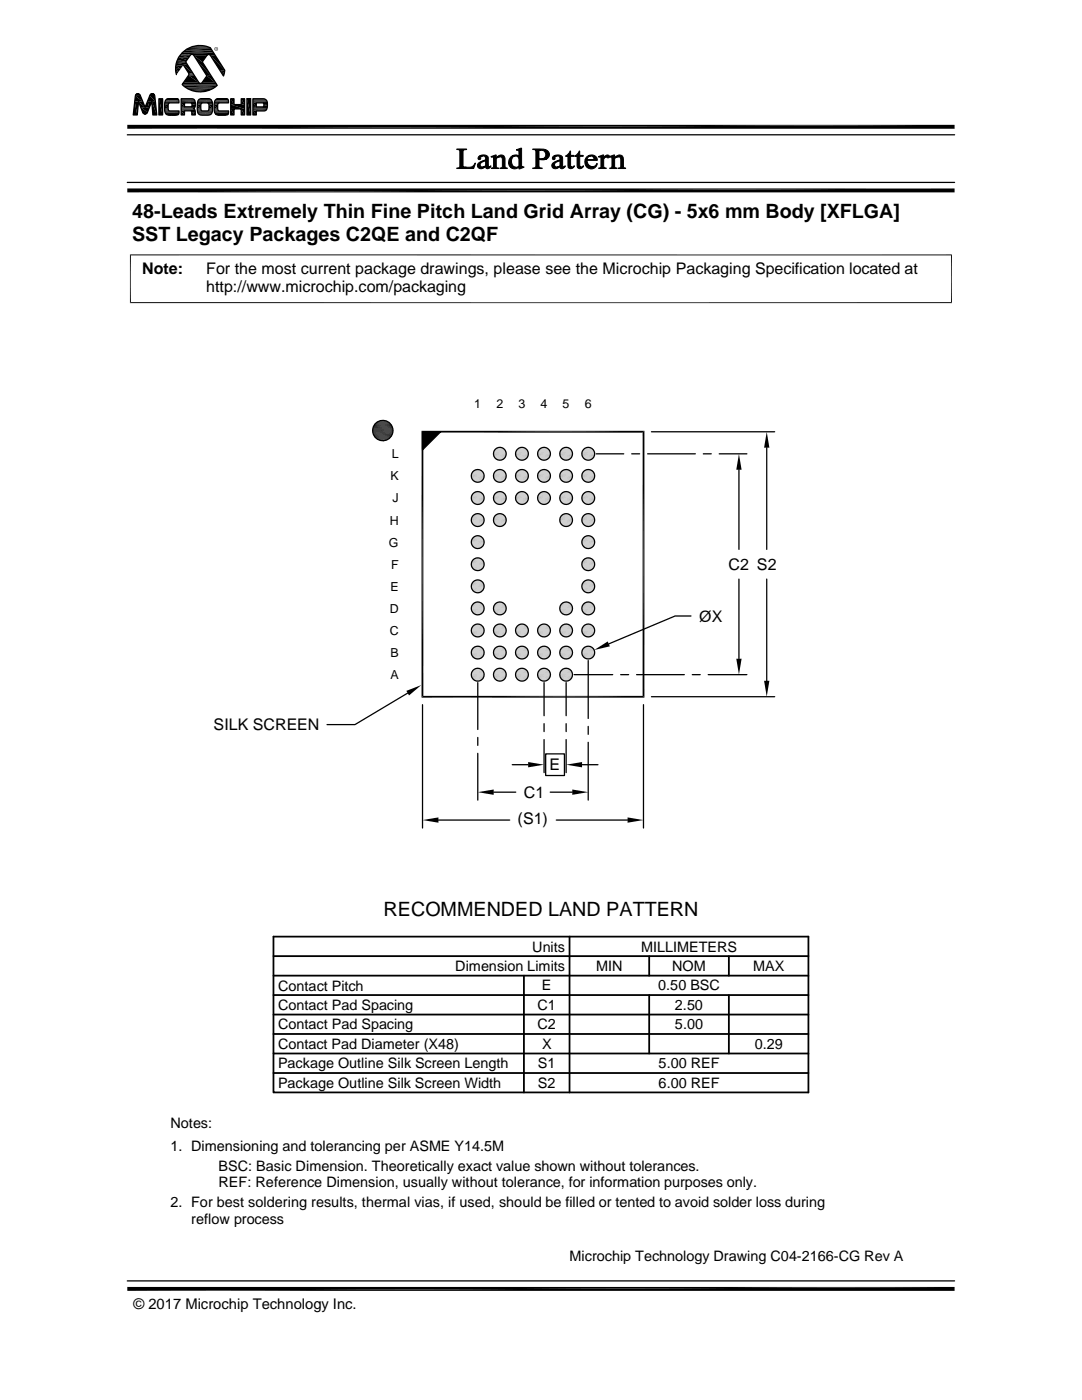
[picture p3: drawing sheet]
<svg xmlns="http://www.w3.org/2000/svg" width="216mm" height="279mm" viewBox="0 0 216 279" stroke-linecap="round" stroke-linejoin="round" font-family="sans-serif">
<defs><g id="words">
<g font-size="3.9">
<text x="26.4" y="43.5">48-Leads Extremely Thin Fine Pitch Land Grid Array (CG) - 5x6 mm Body [XFLGA]</text>
<text x="26.4" y="48">SST Legacy Packages C2QE and C2QF</text>
<text x="76.5" y="182.8">RECOMMENDED LAND PATTERN</text>
</g>
<g font-size="3.2">
<text x="28.4" y="54.6">Note:</text>
<text x="41.1" y="58.3">http://www.microchip.com/packaging</text>
<text x="41.1" y="54.6">For the most current package drawings, please see the Microchip Packaging Specification located at</text>
<text x="145.4" y="113.7">C2 S2</text>
<text x="139.5" y="124">ØX</text>
<text x="42.6" y="145.7">SILK SCREEN</text>
<text x="109.6" y="153.8">E</text>
<text x="104.5" y="159.2">C1</text>
<text x="103.3" y="164.5">(S1)</text>
</g>
<g font-size="2.9">
<text x="106.2" y="189.9">Units</text>
<text x="127.9" y="189.9">MILLIMETERS</text>
<text x="55.5" y="197.7">Contact Pitch</text>
<text x="90.8" y="193.8">Dimension Limits</text>
<text x="108.1" y="197.7">E</text>
<text x="119" y="193.8">MIN</text>
<text x="131.3" y="197.7">0.50 BSC</text>
<text x="134.1" y="193.8">NOM</text>
<text x="150.3" y="193.8">MAX</text>
<text x="55.5" y="201.6">Contact Pad Spacing</text>
<text x="107.3" y="201.6">C1</text>
<text x="134.7" y="201.6">2.50</text>
<text x="55.5" y="205.4">Contact Pad Spacing</text>
<text x="55.5" y="209.3">Contact Pad Diameter (X48)</text>
<text x="107.3" y="205.4">C2</text>
<text x="108.1" y="209.3">X</text>
<text x="134.7" y="205.4">5.00</text>
<text x="150.6" y="209.3">0.29</text>
<text x="55.5" y="213.2">Package Outline Silk Screen Length</text>
<text x="107.3" y="213.2">S1</text>
<text x="131.4" y="213.2">5.00 REF</text>
<text x="55.5" y="217.1">Package Outline Silk Screen Width</text>
<text x="107.3" y="217.1">S2</text>
<text x="131.4" y="217.1">6.00 REF</text>
<text x="34" y="225">Notes:</text>
<text x="34" y="229.6">1. Dimensioning and tolerancing per ASME Y14.5M</text>
<text x="43.6" y="233.6">BSC: Basic Dimension. Theoretically exact value shown without tolerances.</text>
<text x="43.6" y="236.9">REF: Reference Dimension, usually without tolerance, for information purposes only.</text>
<text x="34" y="241">2. For best soldering results, thermal vias, if used, should be filled or tented to avoid solder loss during</text>
<text x="38.1" y="244.3">reflow process</text>
<text x="113.6" y="251.7">Microchip Technology Drawing C04-2166-CG Rev A</text>
<text x="26.6" y="261.3">© 2017 Microchip Technology Inc.</text>
</g>
<g font-size="2.5">
<text x="94.6" y="81.4">1</text>
<text x="99.1" y="81.4">2</text>
<text x="103.5" y="81.4">3</text>
<text x="107.9" y="81.4">4</text>
<text x="112.3" y="81.4">5</text>
<text x="116.7" y="81.4">6</text>
<text x="77.9" y="95.9">K</text>
<text x="78.2" y="91.5">L</text>
<text x="78.3" y="100.3">J</text>
<text x="77.8" y="104.7">H</text>
<text x="77.6" y="109.1">G</text>
<text x="78" y="113.5">F</text>
<text x="77.9" y="117.9">E</text>
<text x="77.8" y="122.3">D</text>
<text x="77.8" y="126.7">C</text>
<text x="77.9" y="131.1">B</text>
<text x="77.9" y="135.5">A</text>
</g>
<text font-size=".6" x="43" y="10">R</text>
</g></defs>
<g fill="#c0c0c0">
<path d="M117 89.3h.7z"/>
<path d="M117.3 89.3h.4z"/>
<path d="M112.6 89.3h.7z"/>
<path d="M112.8 89.3h.5z"/>
<path d="M108.2 89.3h.7z"/>
<path d="M108.4 89.3h.5z"/>
<path d="M103.8 89.3h.7z"/>
<path d="M104 89.3h.5z"/>
<path d="M99.4 89.3h.7z"/>
<path d="M99.6 89.3h.5z"/>
<path d="M116.8 89.4h1.1z"/>
<path d="M117 89.3l.9 .1z"/>
<path d="M112.4 89.4h1.1z"/>
<path d="M112.6 89.3l.9 .1z"/>
<path d="M108 89.4h1.1z"/>
<path d="M108.2 89.3l.9 .1z"/>
<path d="M103.6 89.4h1.1z"/>
<path d="M103.8 89.3l.9 .1z"/>
<path d="M99.2 89.4h1.1z"/>
<path d="M99.4 89.3l.9 .1z"/>
<path d="M116.6 89.6l.2-.2 1.4 .2z"/>
<path d="M116.8 89.4h1.1l.3 .2z"/>
<path d="M112.2 89.6l.2-.2 1.3 .2z"/>
<path d="M112.4 89.4h1.1l.2 .2z"/>
<path d="M107.8 89.6l.2-.2 1.3 .2z"/>
<path d="M108 89.4h1.1l.2 .2z"/>
<path d="M103.4 89.6l.2-.2 1.3 .2z"/>
<path d="M103.6 89.4h1.1l.2 .2z"/>
<path d="M99 89.6l.2-.2 1.3 .2z"/>
<path d="M99.2 89.4h1.1l.2 .2z"/>
<path d="M116.4 89.7l.2-.1 1.7 .1z"/>
<path d="M116.6 89.6h1.6l.1 .1z"/>
<path d="M112 89.7l.2-.1 1.7 .1z"/>
<path d="M112.2 89.6h1.5l.2 .1z"/>
<path d="M107.6 89.7l.2-.1 1.7 .1z"/>
<path d="M107.8 89.6h1.5l.2 .1z"/>
<path d="M103.2 89.7l.2-.1 1.7 .1z"/>
<path d="M103.4 89.6h1.5l.2 .1z"/>
<path d="M98.8 89.7l.2-.1 1.7 .1z"/>
<path d="M99 89.6h1.5l.2 .1z"/>
</g>
<path d="M98.7 89.8h2.1M98.7 91.3h2.1M103.1 89.8h2.1M103.1 91.3h2.1M107.5 91.3h2.1M107.5 89.8h2.1M111.9 89.8h2.1M111.9 91.3h2.1M116.3 89.8h2.2M116.3 91.3h2.2" fill="none" stroke="#c0c0c0" stroke-width=".2"/>
<path d="M98.6 91.1h2.3M98.6 90h2.3M103 91.1h2.3M103 90h2.3M107.4 90h2.3M107.4 91.1h2.3M111.8 91.1h2.4M111.8 90h2.4M116.2 91.1h2.4M116.2 90h2.4" fill="none" stroke="#c0c0c0" stroke-width=".21"/>
<g fill="none" stroke="#c0c0c0" stroke-width=".23">
<path d="M98.5 90.5h2.5M98.5 90.7h2.5M98.5 90.2h2.5M98.5 90.9h2.5M102.9 90.5h2.5M102.9 90.7h2.5M102.9 90.2h2.5M102.9 90.9h2.5M107.3 90.7h2.5M107.3 90.5h2.5M107.3 90.2h2.5M107.3 90.9h2.5"/>
<path d="M111.7 90.5h2.5M111.7 90.7h2.5M111.7 90.2h2.5M111.7 90.9h2.5M116.1 90.5h2.6M116.1 90.7h2.6M116.1 90.2h2.5M116.1 90.9h2.5"/>
</g>
<g fill="#c0c0c0">
<path d="M116.4 91.4l1.8 .2h-1.6z"/>
<path d="M116.4 91.4h1.9l-.1 .2z"/>
<path d="M112 91.4l1.7 .2h-1.5z"/>
<path d="M112 91.4h1.9l-.2 .2z"/>
<path d="M107.6 91.4l1.7 .2h-1.5z"/>
<path d="M107.6 91.4h1.9l-.2 .2z"/>
<path d="M103.2 91.4l1.7 .2h-1.5z"/>
<path d="M103.2 91.4h1.9l-.2 .2z"/>
<path d="M98.8 91.4l1.7 .2h-1.5z"/>
<path d="M98.8 91.4h1.9l-.2 .2z"/>
<path d="M116.6 91.6l1.3 .1h-1.1z"/>
<path d="M116.6 91.6h1.6l-.3 .1z"/>
<path d="M112.2 91.6l1.3 .1h-1.1z"/>
<path d="M112.2 91.6h1.5l-.2 .1z"/>
<path d="M107.8 91.6l1.3 .1h-1.1z"/>
<path d="M107.8 91.6h1.5l-.2 .1z"/>
<path d="M103.4 91.6l1.3 .1h-1.1z"/>
<path d="M103.4 91.6h1.5l-.2 .1z"/>
<path d="M99 91.6l1.3 .1h-1.1z"/>
<path d="M99 91.6h1.5l-.2 .1z"/>
<path d="M116.8 91.7l.9 .1z"/>
<path d="M116.8 91.7h1.1z"/>
<path d="M112.4 91.7l.9 .1z"/>
<path d="M112.4 91.7h1.1z"/>
<path d="M108 91.7l.9 .1z"/>
<path d="M108 91.7h1.1z"/>
<path d="M103.6 91.7l.9 .1z"/>
<path d="M103.6 91.7h1.1z"/>
<path d="M99.2 91.7l.9 .1z"/>
<path d="M99.2 91.7h1.1z"/>
<path d="M117 91.8h.5z"/>
<path d="M117 91.8h.7z"/>
<path d="M112.6 91.8h.5z"/>
<path d="M112.6 91.8h.7z"/>
<path d="M108.2 91.8h.5z"/>
<path d="M108.2 91.8h.7z"/>
<path d="M103.8 91.8h.5z"/>
<path d="M103.8 91.8h.7z"/>
<path d="M99.4 91.8h.5z"/>
<path d="M99.4 91.8h.7z"/>
<path d="M117 93.7h.7z"/>
<path d="M117.3 93.7h.4z"/>
<path d="M112.6 93.7h.7z"/>
<path d="M112.8 93.7h.5z"/>
<path d="M108.2 93.7h.7z"/>
<path d="M108.4 93.7h.5z"/>
<path d="M103.8 93.7h.7z"/>
<path d="M104 93.7h.5z"/>
<path d="M99.4 93.7h.7z"/>
<path d="M99.6 93.7h.5z"/>
<path d="M95 93.7h.7z"/>
<path d="M95.2 93.7h.5z"/>
<path d="M116.8 93.8h1.1z"/>
<path d="M117 93.7l.9 .1z"/>
<path d="M112.4 93.8h1.1z"/>
<path d="M112.6 93.7l.9 .1z"/>
<path d="M108 93.8h1.1z"/>
<path d="M108.2 93.7l.9 .1z"/>
<path d="M103.6 93.8h1.1z"/>
<path d="M103.8 93.7l.9 .1z"/>
<path d="M99.2 93.8h1.1z"/>
<path d="M99.4 93.7l.9 .1z"/>
<path d="M94.8 93.8h1.1z"/>
<path d="M95 93.7l.9 .1z"/>
<path d="M116.6 94l.2-.2 1.4 .2z"/>
<path d="M116.8 93.8h1.1l.3 .2z"/>
<path d="M112.2 94l.2-.2 1.3 .2z"/>
<path d="M112.4 93.8h1.1l.2 .2z"/>
<path d="M107.8 94l.2-.2 1.3 .2z"/>
<path d="M108 93.8h1.1l.2 .2z"/>
<path d="M103.4 94l.2-.2 1.3 .2z"/>
<path d="M103.6 93.8h1.1l.2 .2z"/>
<path d="M99 94l.2-.2 1.3 .2z"/>
<path d="M99.2 93.8h1.1l.2 .2z"/>
<path d="M94.6 94l.2-.2 1.3 .2z"/>
<path d="M94.8 93.8h1.1l.2 .2z"/>
<path d="M116.4 94.1l.2-.1 1.7 .1z"/>
<path d="M116.6 94h1.6l.1 .1z"/>
<path d="M112 94.1l.2-.1 1.7 .1z"/>
<path d="M112.2 94h1.5l.2 .1z"/>
<path d="M107.6 94.1l.2-.1 1.7 .1z"/>
<path d="M107.8 94h1.5l.2 .1z"/>
<path d="M103.2 94.1l.2-.1 1.7 .1z"/>
<path d="M103.4 94h1.5l.2 .1z"/>
<path d="M98.8 94.1l.2-.1 1.7 .1z"/>
<path d="M99 94h1.5l.2 .1z"/>
<path d="M94.4 94.1l.2-.1 1.7 .1z"/>
<path d="M94.6 94h1.5l.2 .1z"/>
</g>
<path d="M94.2 95.7h2.2M94.2 94.2h2.2M98.7 94.2h2.1M98.7 95.7h2.1M103.1 94.2h2.1M103.1 95.7h2.1M107.5 95.7h2.1M107.5 94.2h2.1M111.9 94.2h2.1M111.9 95.7h2.1M116.3 94.2h2.2M116.3 95.7h2.2" fill="none" stroke="#c0c0c0" stroke-width=".2"/>
<path d="M94.1 94.4h2.4M94.1 95.5h2.4M98.6 95.5h2.3M98.6 94.4h2.3M103 95.5h2.3M103 94.4h2.3M107.4 94.4h2.3M107.4 95.5h2.3M111.8 95.5h2.4M111.8 94.4h2.4M116.2 95.5h2.4M116.2 94.4h2.4" fill="none" stroke="#c0c0c0" stroke-width=".21"/>
<g fill="none" stroke="#c0c0c0" stroke-width=".23">
<path d="M94 95.1h2.6M94 94.9h2.6M94.1 94.6h2.5M94.1 95.3h2.5M98.5 94.9h2.5M98.5 95.1h2.5M98.5 94.6h2.5M98.5 95.3h2.5M102.9 94.9h2.5M102.9 95.1h2.5M102.9 94.6h2.5M102.9 95.3h2.5"/>
<path d="M107.3 95.1h2.5M107.3 94.9h2.5M107.3 94.6h2.5M107.3 95.3h2.5M111.7 94.9h2.5M111.7 95.1h2.5M111.7 94.6h2.5M111.7 95.3h2.5M116.1 94.9h2.6M116.1 95.1h2.6M116.1 94.6h2.5M116.1 95.3h2.5"/>
</g>
<g fill="#c0c0c0">
<path d="M116.4 95.8l1.8 .2h-1.6z"/>
<path d="M116.4 95.8h1.9l-.1 .2z"/>
<path d="M112 95.8l1.7 .2h-1.5z"/>
<path d="M112 95.8h1.9l-.2 .2z"/>
<path d="M107.6 95.8l1.7 .2h-1.5z"/>
<path d="M107.6 95.8h1.9l-.2 .2z"/>
<path d="M103.2 95.8l1.7 .2h-1.5z"/>
<path d="M103.2 95.8h1.9l-.2 .2z"/>
<path d="M98.8 95.8l1.7 .2h-1.5z"/>
<path d="M98.8 95.8h1.9l-.2 .2z"/>
<path d="M94.4 95.8l1.7 .2h-1.5z"/>
<path d="M94.4 95.8h1.9l-.2 .2z"/>
<path d="M116.6 96l1.3 .1h-1.1z"/>
<path d="M116.6 96h1.6l-.3 .1z"/>
<path d="M112.2 96l1.3 .1h-1.1z"/>
<path d="M112.2 96h1.5l-.2 .1z"/>
<path d="M107.8 96l1.3 .1h-1.1z"/>
<path d="M107.8 96h1.5l-.2 .1z"/>
<path d="M103.4 96l1.3 .1h-1.1z"/>
<path d="M103.4 96h1.5l-.2 .1z"/>
<path d="M99 96l1.3 .1h-1.1z"/>
<path d="M99 96h1.5l-.2 .1z"/>
<path d="M94.6 96l1.3 .1h-1.1z"/>
<path d="M94.6 96h1.5l-.2 .1z"/>
<path d="M116.8 96.1l.9 .1z"/>
<path d="M116.8 96.1h1.1z"/>
<path d="M112.4 96.1l.9 .1z"/>
<path d="M112.4 96.1h1.1z"/>
<path d="M108 96.1l.9 .1z"/>
<path d="M108 96.1h1.1z"/>
<path d="M103.6 96.1l.9 .1z"/>
<path d="M103.6 96.1h1.1z"/>
<path d="M99.2 96.1l.9 .1z"/>
<path d="M99.2 96.1h1.1z"/>
<path d="M94.8 96.1l.9 .1z"/>
<path d="M94.8 96.1h1.1z"/>
<path d="M117 96.2h.5z"/>
<path d="M117 96.2h.7z"/>
<path d="M112.6 96.2h.5z"/>
<path d="M112.6 96.2h.7z"/>
<path d="M108.2 96.2h.5z"/>
<path d="M108.2 96.2h.7z"/>
<path d="M103.8 96.2h.5z"/>
<path d="M103.8 96.2h.7z"/>
<path d="M99.4 96.2h.5z"/>
<path d="M99.4 96.2h.7z"/>
<path d="M95 96.2h.4z"/>
<path d="M95 96.2h.7z"/>
<path d="M117 98.1h.7z"/>
<path d="M117.3 98.1h.4z"/>
<path d="M112.6 98.1h.7z"/>
<path d="M112.8 98.1h.5z"/>
<path d="M108.2 98.1h.7z"/>
<path d="M108.4 98.1h.5z"/>
<path d="M103.8 98.1h.7z"/>
<path d="M104 98.1h.5z"/>
<path d="M99.4 98.1h.7z"/>
<path d="M99.6 98.1h.5z"/>
<path d="M95 98.1h.7z"/>
<path d="M95.2 98.1h.5z"/>
<path d="M116.8 98.2h1.1z"/>
<path d="M117 98.1l.9 .1z"/>
<path d="M112.4 98.2h1.1z"/>
<path d="M112.6 98.1l.9 .1z"/>
<path d="M108 98.2h1.1z"/>
<path d="M108.2 98.1l.9 .1z"/>
<path d="M103.6 98.2h1.1z"/>
<path d="M103.8 98.1l.9 .1z"/>
<path d="M99.2 98.2h1.1z"/>
<path d="M99.4 98.1l.9 .1z"/>
<path d="M94.8 98.2h1.1z"/>
<path d="M95 98.1l.9 .1z"/>
<path d="M116.6 98.4l.2-.2 1.4 .2z"/>
<path d="M116.8 98.2h1.1l.3 .2z"/>
<path d="M112.2 98.4l.2-.2 1.3 .2z"/>
<path d="M112.4 98.2h1.1l.2 .2z"/>
<path d="M107.8 98.4l.2-.2 1.3 .2z"/>
<path d="M108 98.2h1.1l.2 .2z"/>
<path d="M103.4 98.4l.2-.2 1.3 .2z"/>
<path d="M103.6 98.2h1.1l.2 .2z"/>
<path d="M99 98.4l.2-.2 1.3 .2z"/>
<path d="M99.2 98.2h1.1l.2 .2z"/>
<path d="M94.6 98.4l.2-.2 1.3 .2z"/>
<path d="M94.8 98.2h1.1l.2 .2z"/>
<path d="M116.6 98.4l1.7 .1h-1.9z"/>
<path d="M116.6 98.4h1.6l.1 .1z"/>
<path d="M112 98.5l.2-.1 1.7 .1z"/>
<path d="M112.2 98.4h1.5l.2 .1z"/>
<path d="M107.8 98.4l1.7 .1h-1.9z"/>
<path d="M107.8 98.4h1.5l.2 .1z"/>
<path d="M103.4 98.4l1.7 .1h-1.9z"/>
<path d="M103.4 98.4h1.5l.2 .1z"/>
<path d="M98.8 98.5l.2-.1 1.7 .1z"/>
<path d="M99 98.4h1.5l.2 .1z"/>
<path d="M94.6 98.4l1.7 .1h-1.9z"/>
<path d="M94.6 98.4h1.5l.2 .1z"/>
</g>
<path d="M94.2 98.6h2.2M98.7 98.6h2.1M103.1 98.6h2.1M107.5 98.6h2.1M111.9 98.6h2.1M116.3 98.6h2.2M94.2 100.2h2.2M98.7 100.2h2.1M103.1 100.2h2.1M107.5 100.2h2.1M111.9 100.2h2.1M116.3 100.2h2.2" fill="none" stroke="#c0c0c0" stroke-width=".2"/>
<path d="M94.1 98.8h2.4M94.1 99.9h2.4M98.6 99.9h2.3M98.6 98.8h2.3M103 99.9h2.3M103 98.8h2.3M107.4 98.8h2.3M107.4 99.9h2.3M111.8 99.9h2.4M111.8 98.8h2.4M116.2 99.9h2.4M116.2 98.8h2.4" fill="none" stroke="#c0c0c0" stroke-width=".21"/>
<g fill="none" stroke="#c0c0c0" stroke-width=".23">
<path d="M94 99.5h2.6M94 99.3h2.6M94.1 99h2.5M94.1 99.7h2.5M98.5 99.3h2.5M98.5 99.5h2.5M98.5 99h2.5M98.5 99.7h2.5M102.9 99.3h2.5M102.9 99.5h2.5M102.9 99h2.5M102.9 99.7h2.5"/>
<path d="M107.3 99.5h2.5M107.3 99.3h2.5M107.3 99h2.5M107.3 99.7h2.5M111.7 99.3h2.5M111.7 99.5h2.5M111.7 99h2.5M111.7 99.7h2.5M116.1 99.3h2.6M116.1 99.5h2.6M116.1 99h2.5M116.1 99.7h2.5"/>
</g>
<g fill="#c0c0c0">
<path d="M116.4 100.2l1.8 .2h-1.6z"/>
<path d="M116.4 100.2h1.9l-.1 .2z"/>
<path d="M112 100.2l1.7 .2h-1.5z"/>
<path d="M112 100.2h1.9l-.2 .2z"/>
<path d="M107.6 100.2l1.7 .2h-1.5z"/>
<path d="M107.6 100.2h1.9l-.2 .2z"/>
<path d="M103.2 100.2l1.7 .2h-1.5z"/>
<path d="M103.2 100.2h1.9l-.2 .2z"/>
<path d="M98.8 100.2l1.7 .2h-1.5z"/>
<path d="M98.8 100.2h1.9l-.2 .2z"/>
<path d="M94.4 100.2l1.7 .2h-1.5z"/>
<path d="M94.4 100.2h1.9l-.2 .2z"/>
<path d="M116.6 100.4l1.3 .1h-1.1z"/>
<path d="M116.6 100.4h1.6l-.3 .1z"/>
<path d="M112.2 100.4l1.3 .1h-1.1z"/>
<path d="M112.2 100.4h1.5l-.2 .1z"/>
<path d="M107.8 100.4l1.3 .1h-1.1z"/>
<path d="M107.8 100.4h1.5l-.2 .1z"/>
<path d="M103.4 100.4l1.3 .1h-1.1z"/>
<path d="M103.4 100.4h1.5l-.2 .1z"/>
<path d="M99 100.4l1.3 .1h-1.1z"/>
<path d="M99 100.4h1.5l-.2 .1z"/>
<path d="M94.6 100.4l1.3 .1h-1.1z"/>
<path d="M94.6 100.4h1.5l-.2 .1z"/>
<path d="M116.8 100.5l.9 .1z"/>
<path d="M116.8 100.5h1.1z"/>
<path d="M112.4 100.5l.9 .1z"/>
<path d="M112.4 100.5h1.1z"/>
<path d="M108 100.5l.9 .1z"/>
<path d="M108 100.5h1.1z"/>
<path d="M103.6 100.5l.9 .1z"/>
<path d="M103.6 100.5h1.1z"/>
<path d="M99.2 100.5l.9 .1z"/>
<path d="M99.2 100.5h1.1z"/>
<path d="M94.8 100.5l.9 .1z"/>
<path d="M94.8 100.5h1.1z"/>
<path d="M117 100.6h.5z"/>
<path d="M117 100.6h.7z"/>
<path d="M112.6 100.6h.5z"/>
<path d="M112.6 100.6h.7z"/>
<path d="M108.2 100.6h.5z"/>
<path d="M108.2 100.6h.7z"/>
<path d="M103.8 100.6h.5z"/>
<path d="M103.8 100.6h.7z"/>
<path d="M99.4 100.6h.5z"/>
<path d="M99.4 100.6h.7z"/>
<path d="M95 100.6h.4z"/>
<path d="M95 100.6h.7z"/>
<path d="M117 102.6h.7z"/>
<path d="M117.3 102.5l.4 .1z"/>
<path d="M112.6 102.6h.7z"/>
<path d="M112.8 102.5l.5 .1z"/>
<path d="M99.4 102.6h.7z"/>
<path d="M99.6 102.5l.5 .1z"/>
<path d="M95 102.6h.7z"/>
<path d="M95.2 102.5l.5 .1z"/>
<path d="M116.8 102.6h1.1z"/>
<path d="M117 102.6h.9z"/>
<path d="M112.4 102.6h1.1z"/>
<path d="M112.6 102.6h.9z"/>
<path d="M99.2 102.6h1.1z"/>
<path d="M99.4 102.6h.9z"/>
<path d="M94.8 102.6h1.1z"/>
<path d="M95 102.6h.9z"/>
<path d="M116.6 102.8l.2-.2 1.4 .2z"/>
<path d="M116.8 102.6h1.1l.3 .2z"/>
<path d="M112.2 102.8l.2-.2 1.3 .2z"/>
<path d="M112.4 102.6h1.1l.2 .2z"/>
<path d="M99 102.8l.2-.2 1.3 .2z"/>
<path d="M99.2 102.6h1.1l.2 .2z"/>
<path d="M94.6 102.8l.2-.2 1.3 .2z"/>
<path d="M94.8 102.6h1.1l.2 .2z"/>
<path d="M116.6 102.8l1.7 .1h-1.9z"/>
<path d="M116.6 102.8h1.6l.1 .1z"/>
<path d="M112 102.9l.2-.1 1.7 .1z"/>
<path d="M112.2 102.8h1.5l.2 .1z"/>
<path d="M98.8 102.9l.2-.1 1.7 .1z"/>
<path d="M99 102.8h1.5l.2 .1z"/>
<path d="M94.6 102.8l1.7 .1h-1.9z"/>
<path d="M94.6 102.8h1.5l.2 .1z"/>
</g>
<path d="M94.2 104.6h2.2M94.2 103h2.2M98.7 103h2.1M98.7 104.6h2.1M111.9 103h2.1M111.9 104.6h2.1M116.3 103h2.2M116.3 104.6h2.2" fill="none" stroke="#c0c0c0" stroke-width=".2"/>
<g fill="none" stroke="#c0c0c0" stroke-width=".21">
<path d="M94.1 103.4h2.5M94.1 104.1h2.5M94.1 103.2h2.4M94.1 104.4h2.4M98.5 103.4h2.5M98.5 104.1h2.5M98.6 104.4h2.3M98.6 103.2h2.3M111.7 103.4h2.5M111.7 104.1h2.5M111.8 104.4h2.4M111.8 103.2h2.4"/>
<path d="M116.1 103.4h2.5M116.1 104.1h2.5M116.2 104.4h2.4M116.2 103.2h2.4"/>
</g>
<path d="M94 103.7h2.6M98.5 103.7h2.5M111.7 103.7h2.5M116.1 103.7h2.6" fill="none" stroke="#c0c0c0" stroke-width=".25"/>
<path d="M94 103.9h2.6M98.5 103.9h2.5M111.7 103.9h2.5M116.1 103.9h2.6" fill="none" stroke="#c0c0c0" stroke-width=".23"/>
<g fill="#c0c0c0">
<path d="M116.4 104.6l1.8 .2h-1.6z"/>
<path d="M116.4 104.6h1.9l-.1 .2z"/>
<path d="M112 104.6l1.7 .2h-1.5z"/>
<path d="M112 104.6h1.9l-.2 .2z"/>
<path d="M98.8 104.6l1.7 .2h-1.5z"/>
<path d="M98.8 104.6h1.9l-.2 .2z"/>
<path d="M94.4 104.6l1.7 .2h-1.5z"/>
<path d="M94.4 104.6h1.9l-.2 .2z"/>
<path d="M116.6 104.8l1.3 .1h-1.1z"/>
<path d="M116.6 104.8h1.6l-.3 .1z"/>
<path d="M112.2 104.8l1.3 .1h-1.1z"/>
<path d="M112.2 104.8h1.5l-.2 .1z"/>
<path d="M99 104.8l1.3 .1h-1.1z"/>
<path d="M99 104.8h1.5l-.2 .1z"/>
<path d="M94.6 104.8l1.3 .1h-1.1z"/>
<path d="M94.6 104.8h1.5l-.2 .1z"/>
<path d="M116.8 104.9l.9 .1z"/>
<path d="M116.8 104.9h1.1z"/>
<path d="M112.4 104.9l.9 .1z"/>
<path d="M112.4 104.9h1.1z"/>
<path d="M99.2 104.9l.9 .1z"/>
<path d="M99.2 104.9h1.1z"/>
<path d="M94.8 104.9l.9 .1z"/>
<path d="M94.8 104.9h1.1z"/>
<path d="M117 105l.5 .1z"/>
<path d="M117 105h.7z"/>
<path d="M112.6 105l.5 .1z"/>
<path d="M112.6 105h.7z"/>
<path d="M99.4 105l.5 .1z"/>
<path d="M99.4 105h.7z"/>
<path d="M95 105l.4 .1z"/>
<path d="M95 105h.7z"/>
<path d="M117 107h.7z"/>
<path d="M117.3 106.9l.4 .1z"/>
<path d="M95 107h.7z"/>
<path d="M95.2 106.9l.5 .1z"/>
<path d="M116.8 107.1h1.1z"/>
<path d="M117 107l.9 .1z"/>
<path d="M94.8 107.1h1.1z"/>
<path d="M95 107l.9 .1z"/>
<path d="M116.6 107.2l.2-.1 1.4 .1z"/>
<path d="M116.8 107.1h1.1l.3 .1z"/>
<path d="M94.6 107.2l.2-.1 1.3 .1z"/>
<path d="M94.8 107.1h1.1l.2 .1z"/>
<path d="M116.4 107.3l.2-.1 1.7 .1z"/>
<path d="M116.6 107.2h1.6l.1 .1z"/>
<path d="M94.4 107.3l.2-.1 1.7 .1z"/>
<path d="M94.6 107.2h1.5l.2 .1z"/>
</g>
<path d="M94.2 109h2.2M94.2 107.4h2.2M116.3 107.4h2.2M116.3 109h2.2" fill="none" stroke="#c0c0c0" stroke-width=".2"/>
<path d="M94.1 107.6h2.4M94.1 108.8h2.4M116.2 108.8h2.4M116.2 107.6h2.4" fill="none" stroke="#c0c0c0" stroke-width=".21"/>
<path d="M94 108.3h2.6M94 108.1h2.6M94.1 107.9h2.5M94.1 108.6h2.5M116.1 108.1h2.6M116.1 108.3h2.6M116.1 107.9h2.5M116.1 108.6h2.5" fill="none" stroke="#c0c0c0" stroke-width=".23"/>
<g fill="#c0c0c0">
<path d="M116.4 109.1l1.8 .1h-1.6z"/>
<path d="M116.4 109.1h1.9l-.1 .1z"/>
<path d="M94.4 109.1l1.7 .1h-1.5z"/>
<path d="M94.4 109.1h1.9l-.2 .1z"/>
<path d="M116.6 109.2l1.3 .1h-1.1z"/>
<path d="M116.6 109.2h1.6l-.3 .1z"/>
<path d="M94.6 109.2l1.3 .1h-1.1z"/>
<path d="M94.6 109.2h1.5l-.2 .1z"/>
<path d="M116.8 109.3l.9 .1z"/>
<path d="M116.8 109.3h1.1z"/>
<path d="M94.8 109.3l.9 .1z"/>
<path d="M94.8 109.3h1.1z"/>
<path d="M117 109.4l.5 .1z"/>
<path d="M117 109.4h.7z"/>
<path d="M95 109.4l.4 .1z"/>
<path d="M95 109.4h.7z"/>
<path d="M117 111.4h.7z"/>
<path d="M117.3 111.3l.4 .1z"/>
<path d="M95 111.4h.7z"/>
<path d="M95.2 111.3l.5 .1z"/>
<path d="M116.8 111.5h1.1z"/>
<path d="M117 111.4l.9 .1z"/>
<path d="M94.8 111.5h1.1z"/>
<path d="M95 111.4l.9 .1z"/>
<path d="M116.6 111.6l.2-.1 1.4 .1z"/>
<path d="M116.8 111.5h1.1l.3 .1z"/>
<path d="M94.6 111.6l.2-.1 1.3 .1z"/>
<path d="M94.8 111.5h1.1l.2 .1z"/>
<path d="M116.4 111.7l.2-.1 1.7 .1z"/>
<path d="M116.6 111.6h1.6l.1 .1z"/>
<path d="M94.4 111.7l.2-.1 1.7 .1z"/>
<path d="M94.6 111.6h1.5l.2 .1z"/>
</g>
<path d="M94.2 113.4h2.2M94.2 111.8h2.2M116.3 111.8h2.2M116.3 113.4h2.2" fill="none" stroke="#c0c0c0" stroke-width=".2"/>
<path d="M94.1 112h2.4M94.1 113.2h2.4M116.2 113.2h2.4M116.2 112h2.4" fill="none" stroke="#c0c0c0" stroke-width=".21"/>
<path d="M94 112.7h2.6M94 112.5h2.6M94.1 112.3h2.5M94.1 113h2.5M116.1 112.5h2.6M116.1 112.7h2.6M116.1 112.3h2.5M116.1 113h2.5" fill="none" stroke="#c0c0c0" stroke-width=".23"/>
<g fill="#c0c0c0">
<path d="M116.4 113.5l1.8 .1h-1.6z"/>
<path d="M116.4 113.5h1.9l-.1 .1z"/>
<path d="M94.4 113.5l1.7 .1h-1.5z"/>
<path d="M94.4 113.5h1.9l-.2 .1z"/>
<path d="M116.6 113.6l1.3 .1h-1.1z"/>
<path d="M116.6 113.6h1.6l-.3 .1z"/>
<path d="M94.6 113.6l1.3 .1h-1.1z"/>
<path d="M94.6 113.6h1.5l-.2 .1z"/>
<path d="M116.8 113.7l.9 .1z"/>
<path d="M116.8 113.7h1.1z"/>
<path d="M94.8 113.7l.9 .1z"/>
<path d="M94.8 113.7h1.1z"/>
<path d="M117 113.8l.5 .1z"/>
<path d="M117 113.8h.7z"/>
<path d="M95 113.8l.4 .1z"/>
<path d="M95 113.8h.7z"/>
<path d="M117 115.8h.7z"/>
<path d="M117.3 115.7l.4 .1z"/>
<path d="M95 115.8h.7z"/>
<path d="M95.2 115.7l.5 .1z"/>
<path d="M116.8 115.9h1.1z"/>
<path d="M117 115.8l.9 .1z"/>
<path d="M94.8 115.9h1.1z"/>
<path d="M95 115.8l.9 .1z"/>
<path d="M116.6 116l.2-.1 1.4 .1z"/>
<path d="M116.8 115.9h1.1l.3 .1z"/>
<path d="M94.6 116l.2-.1 1.3 .1z"/>
<path d="M94.8 115.9h1.1l.2 .1z"/>
<path d="M116.6 116l1.7 .2h-1.9z"/>
<path d="M116.6 116h1.6l.1 .2z"/>
<path d="M94.6 116l1.7 .2h-1.9z"/>
<path d="M94.6 116h1.5l.2 .2z"/>
</g>
<path d="M94.2 117.8h2.2M94.2 116.2h2.2M116.3 116.2h2.2M116.3 117.8h2.2" fill="none" stroke="#c0c0c0" stroke-width=".2"/>
<path d="M94.1 116.4h2.4M94.1 117.6h2.4M116.2 117.6h2.4M116.2 116.4h2.4" fill="none" stroke="#c0c0c0" stroke-width=".21"/>
<path d="M94 117.1h2.6M94 116.9h2.6M94.1 116.7h2.5M94.1 117.4h2.5M116.1 116.9h2.6M116.1 117.1h2.6M116.1 116.7h2.5M116.1 117.4h2.5" fill="none" stroke="#c0c0c0" stroke-width=".23"/>
<g fill="#c0c0c0">
<path d="M116.4 117.9l1.8 .1h-1.6z"/>
<path d="M116.4 117.9h1.9l-.1 .1z"/>
<path d="M94.4 117.9l1.7 .1h-1.5z"/>
<path d="M94.4 117.9h1.9l-.2 .1z"/>
<path d="M116.6 118l1.3 .2h-1.1z"/>
<path d="M116.6 118h1.6l-.3 .2z"/>
<path d="M94.6 118l1.3 .2h-1.1z"/>
<path d="M94.6 118h1.5l-.2 .2z"/>
<path d="M116.8 118.2h.9z"/>
<path d="M116.8 118.2h1.1z"/>
<path d="M94.8 118.2h.9z"/>
<path d="M94.8 118.2h1.1z"/>
<path d="M117 118.2l.5 .1z"/>
<path d="M117 118.2h.7z"/>
<path d="M95 118.2l.4 .1z"/>
<path d="M95 118.2h.7z"/>
<path d="M117 120.2h.7z"/>
<path d="M117.3 120.1l.4 .1z"/>
<path d="M112.6 120.2h.7z"/>
<path d="M112.8 120.1l.5 .1z"/>
<path d="M99.4 120.2h.7z"/>
<path d="M99.6 120.1l.5 .1z"/>
<path d="M95 120.2h.7z"/>
<path d="M95.2 120.1l.5 .1z"/>
<path d="M116.8 120.3h1.1z"/>
<path d="M117 120.2l.9 .1z"/>
<path d="M112.4 120.3h1.1z"/>
<path d="M112.6 120.2l.9 .1z"/>
<path d="M99.2 120.3h1.1z"/>
<path d="M99.4 120.2l.9 .1z"/>
<path d="M94.8 120.3h1.1z"/>
<path d="M95 120.2l.9 .1z"/>
<path d="M116.6 120.4l.2-.1 1.4 .1z"/>
<path d="M116.8 120.3h1.1l.3 .1z"/>
<path d="M112.2 120.4l.2-.1 1.3 .1z"/>
<path d="M112.4 120.3h1.1l.2 .1z"/>
<path d="M99 120.4l.2-.1 1.3 .1z"/>
<path d="M99.2 120.3h1.1l.2 .1z"/>
<path d="M94.6 120.4l.2-.1 1.3 .1z"/>
<path d="M94.8 120.3h1.1l.2 .1z"/>
<path d="M116.6 120.4l1.7 .2h-1.9z"/>
<path d="M116.6 120.4h1.6l.1 .2z"/>
<path d="M112 120.6l.2-.2 1.7 .2z"/>
<path d="M112.2 120.4h1.5l.2 .2z"/>
<path d="M98.8 120.6l.2-.2 1.7 .2z"/>
<path d="M99 120.4h1.5l.2 .2z"/>
<path d="M94.6 120.4l1.7 .2h-1.9z"/>
<path d="M94.6 120.4h1.5l.2 .2z"/>
</g>
<path d="M94.2 122.2h2.2M94.2 120.7h2.2M98.7 120.7h2.1M98.7 122.2h2.1M111.9 120.7h2.1M111.9 122.2h2.1M116.3 120.7h2.2M116.3 122.2h2.2" fill="none" stroke="#c0c0c0" stroke-width=".2"/>
<g fill="none" stroke="#c0c0c0" stroke-width=".21">
<path d="M94.1 121.1h2.5M94.1 121.8h2.5M94.1 120.9h2.4M94.1 122h2.4M98.5 121.1h2.5M98.5 121.8h2.5M98.6 122h2.3M98.6 120.9h2.3M111.7 121.1h2.5M111.7 121.8h2.5M111.8 122h2.4M111.8 120.9h2.4"/>
<path d="M116.1 121.1h2.5M116.1 121.8h2.5M116.2 122h2.4M116.2 120.9h2.4"/>
</g>
<path d="M94 121.3h2.6M98.5 121.3h2.5M111.7 121.3h2.5M116.1 121.3h2.6" fill="none" stroke="#c0c0c0" stroke-width=".23"/>
<path d="M94 121.5h2.6M98.5 121.5h2.5M111.7 121.5h2.5M116.1 121.5h2.6" fill="none" stroke="#c0c0c0" stroke-width=".25"/>
<g fill="#c0c0c0">
<path d="M116.4 122.3l1.8 .1h-1.6z"/>
<path d="M116.4 122.3h1.9l-.1 .1z"/>
<path d="M112 122.3l1.7 .1h-1.5z"/>
<path d="M112 122.3h1.9l-.2 .1z"/>
<path d="M98.8 122.3l1.7 .1h-1.5z"/>
<path d="M98.8 122.3h1.9l-.2 .1z"/>
<path d="M94.4 122.3l1.7 .1h-1.5z"/>
<path d="M94.4 122.3h1.9l-.2 .1z"/>
<path d="M116.6 122.4l1.3 .2h-1.1z"/>
<path d="M116.6 122.4h1.6l-.3 .2z"/>
<path d="M112.2 122.4l1.3 .2h-1.1z"/>
<path d="M112.2 122.4h1.5l-.2 .2z"/>
<path d="M99 122.4l1.3 .2h-1.1z"/>
<path d="M99 122.4h1.5l-.2 .2z"/>
<path d="M94.6 122.4l1.3 .2h-1.1z"/>
<path d="M94.6 122.4h1.5l-.2 .2z"/>
<path d="M116.8 122.6l.9 .1z"/>
<path d="M116.8 122.6h1.1z"/>
<path d="M112.4 122.6l.9 .1z"/>
<path d="M112.4 122.6h1.1z"/>
<path d="M99.2 122.6l.9 .1z"/>
<path d="M99.2 122.6h1.1z"/>
<path d="M94.8 122.6l.9 .1z"/>
<path d="M94.8 122.6h1.1z"/>
<path d="M117 122.7h.5z"/>
<path d="M117 122.7h.7z"/>
<path d="M112.6 122.7h.5z"/>
<path d="M112.6 122.7h.7z"/>
<path d="M99.4 122.7h.5z"/>
<path d="M99.4 122.7h.7z"/>
<path d="M95 122.7h.4z"/>
<path d="M95 122.7h.7z"/>
<path d="M117 124.6h.7z"/>
<path d="M117.3 124.6h.4z"/>
<path d="M112.6 124.6h.7z"/>
<path d="M112.8 124.6h.5z"/>
<path d="M108.2 124.6h.7z"/>
<path d="M108.4 124.6h.5z"/>
<path d="M103.8 124.6h.7z"/>
<path d="M104 124.6h.5z"/>
<path d="M99.4 124.6h.7z"/>
<path d="M99.6 124.6h.5z"/>
<path d="M95 124.6h.7z"/>
<path d="M95.2 124.6h.5z"/>
<path d="M116.8 124.7h1.1z"/>
<path d="M117 124.6l.9 .1z"/>
<path d="M112.4 124.7h1.1z"/>
<path d="M112.6 124.6l.9 .1z"/>
<path d="M108 124.7h1.1z"/>
<path d="M108.2 124.6l.9 .1z"/>
<path d="M103.6 124.7h1.1z"/>
<path d="M103.8 124.6l.9 .1z"/>
<path d="M99.2 124.7h1.1z"/>
<path d="M99.4 124.6l.9 .1z"/>
<path d="M94.8 124.7h1.1z"/>
<path d="M95 124.6l.9 .1z"/>
<path d="M116.6 124.8l.2-.1 1.4 .1z"/>
<path d="M116.8 124.7h1.1l.3 .1z"/>
<path d="M112.2 124.8l.2-.1 1.3 .1z"/>
<path d="M112.4 124.7h1.1l.2 .1z"/>
<path d="M107.8 124.8l.2-.1 1.3 .1z"/>
<path d="M108 124.7h1.1l.2 .1z"/>
<path d="M103.4 124.8l.2-.1 1.3 .1z"/>
<path d="M103.6 124.7h1.1l.2 .1z"/>
<path d="M99 124.8l.2-.1 1.3 .1z"/>
<path d="M99.2 124.7h1.1l.2 .1z"/>
<path d="M94.6 124.8l.2-.1 1.3 .1z"/>
<path d="M94.8 124.7h1.1l.2 .1z"/>
<path d="M116.4 125l.2-.2 1.7 .2z"/>
<path d="M116.6 124.8h1.6l.1 .2z"/>
<path d="M112 125l.2-.2 1.7 .2z"/>
<path d="M112.2 124.8h1.5l.2 .2z"/>
<path d="M107.6 125l.2-.2 1.7 .2z"/>
<path d="M107.8 124.8h1.5l.2 .2z"/>
<path d="M103.2 125l.2-.2 1.7 .2z"/>
<path d="M103.4 124.8h1.5l.2 .2z"/>
<path d="M98.8 125l.2-.2 1.7 .2z"/>
<path d="M99 124.8h1.5l.2 .2z"/>
<path d="M94.4 125l.2-.2 1.7 .2z"/>
<path d="M94.6 124.8h1.5l.2 .2z"/>
</g>
<path d="M94.2 126.6h2.2M94.2 125.1h2.2M98.7 125.1h2.1M98.7 126.6h2.1M103.1 125.1h2.1M103.1 126.6h2.1M107.5 126.6h2.1M107.5 125.1h2.1M111.9 125.1h2.1M111.9 126.6h2.1M116.3 125.1h2.2M116.3 126.6h2.2" fill="none" stroke="#c0c0c0" stroke-width=".2"/>
<path d="M94.1 125.3h2.4M94.1 126.4h2.4M98.6 126.4h2.3M98.6 125.3h2.3M103 126.4h2.3M103 125.3h2.3M107.4 125.3h2.3M107.4 126.4h2.3M111.8 126.4h2.4M111.8 125.3h2.4M116.2 126.4h2.4M116.2 125.3h2.4" fill="none" stroke="#c0c0c0" stroke-width=".21"/>
<g fill="none" stroke="#c0c0c0" stroke-width=".23">
<path d="M94 126h2.6M94 125.7h2.6M94.1 125.5h2.5M94.1 126.2h2.5M98.5 125.7h2.5M98.5 126h2.5M98.5 125.5h2.5M98.5 126.2h2.5M102.9 125.7h2.5M102.9 126h2.5M102.9 125.5h2.5M102.9 126.2h2.5"/>
<path d="M107.3 126h2.5M107.3 125.7h2.5M107.3 125.5h2.5M107.3 126.2h2.5M111.7 125.7h2.5M111.7 126h2.5M111.7 125.5h2.5M111.7 126.2h2.5M116.1 125.7h2.6M116.1 126h2.6M116.1 125.5h2.5M116.1 126.2h2.5"/>
</g>
<g fill="#c0c0c0">
<path d="M116.4 126.7l1.8 .2h-1.6z"/>
<path d="M116.4 126.7h1.9l-.1 .2z"/>
<path d="M112 126.7l1.7 .2h-1.5z"/>
<path d="M112 126.7h1.9l-.2 .2z"/>
<path d="M107.6 126.7l1.7 .2h-1.5z"/>
<path d="M107.6 126.7h1.9l-.2 .2z"/>
<path d="M103.2 126.7l1.7 .2h-1.5z"/>
<path d="M103.2 126.7h1.9l-.2 .2z"/>
<path d="M98.8 126.7l1.7 .2h-1.5z"/>
<path d="M98.8 126.7h1.9l-.2 .2z"/>
<path d="M94.4 126.7l1.7 .2h-1.5z"/>
<path d="M94.4 126.7h1.9l-.2 .2z"/>
<path d="M116.6 126.9l1.3 .1h-1.1z"/>
<path d="M116.6 126.9h1.6l-.3 .1z"/>
<path d="M112.2 126.9l1.3 .1h-1.1z"/>
<path d="M112.2 126.9h1.5l-.2 .1z"/>
<path d="M107.8 126.9l1.3 .1h-1.1z"/>
<path d="M107.8 126.9h1.5l-.2 .1z"/>
<path d="M103.4 126.9l1.3 .1h-1.1z"/>
<path d="M103.4 126.9h1.5l-.2 .1z"/>
<path d="M99 126.9l1.3 .1h-1.1z"/>
<path d="M99 126.9h1.5l-.2 .1z"/>
<path d="M94.6 126.9l1.3 .1h-1.1z"/>
<path d="M94.6 126.9h1.5l-.2 .1z"/>
<path d="M116.8 127l.9 .1z"/>
<path d="M116.8 127h1.1z"/>
<path d="M112.4 127l.9 .1z"/>
<path d="M112.4 127h1.1z"/>
<path d="M108 127l.9 .1z"/>
<path d="M108 127h1.1z"/>
<path d="M103.6 127l.9 .1z"/>
<path d="M103.6 127h1.1z"/>
<path d="M99.2 127l.9 .1z"/>
<path d="M99.2 127h1.1z"/>
<path d="M94.8 127l.9 .1z"/>
<path d="M94.8 127h1.1z"/>
<path d="M117 127.1h.5z"/>
<path d="M117 127.1h.7z"/>
<path d="M112.6 127.1h.5z"/>
<path d="M112.6 127.1h.7z"/>
<path d="M108.2 127.1h.5z"/>
<path d="M108.2 127.1h.7z"/>
<path d="M103.8 127.1h.5z"/>
<path d="M103.8 127.1h.7z"/>
<path d="M99.4 127.1h.5z"/>
<path d="M99.4 127.1h.7z"/>
<path d="M95 127.1h.4z"/>
<path d="M95 127.1h.7z"/>
<path d="M117 129h.7z"/>
<path d="M117.3 129h.4z"/>
<path d="M112.6 129h.7z"/>
<path d="M112.8 129h.5z"/>
<path d="M108.2 129h.7z"/>
<path d="M108.4 129h.5z"/>
<path d="M103.8 129h.7z"/>
<path d="M104 129h.5z"/>
<path d="M99.4 129h.7z"/>
<path d="M99.6 129h.5z"/>
<path d="M95 129h.7z"/>
<path d="M95.2 129h.5z"/>
<path d="M116.8 129.1h1.1z"/>
<path d="M117 129l.9 .1z"/>
<path d="M112.4 129.1h1.1z"/>
<path d="M112.6 129l.9 .1z"/>
<path d="M108 129.1h1.1z"/>
<path d="M108.2 129l.9 .1z"/>
<path d="M103.6 129.1h1.1z"/>
<path d="M103.8 129l.9 .1z"/>
<path d="M99.2 129.1h1.1z"/>
<path d="M99.4 129l.9 .1z"/>
<path d="M94.8 129.1h1.1z"/>
<path d="M95 129l.9 .1z"/>
<path d="M116.6 129.2l.2-.1 1.4 .1z"/>
<path d="M116.8 129.1h1.1l.3 .1z"/>
<path d="M112.2 129.2l.2-.1 1.3 .1z"/>
<path d="M112.4 129.1h1.1l.2 .1z"/>
<path d="M107.8 129.2l.2-.1 1.3 .1z"/>
<path d="M108 129.1h1.1l.2 .1z"/>
<path d="M103.4 129.2l.2-.1 1.3 .1z"/>
<path d="M103.6 129.1h1.1l.2 .1z"/>
<path d="M99 129.2l.2-.1 1.3 .1z"/>
<path d="M99.2 129.1h1.1l.2 .1z"/>
<path d="M94.6 129.2l.2-.1 1.3 .1z"/>
<path d="M94.8 129.1h1.1l.2 .1z"/>
<path d="M116.4 129.4l.2-.2 1.7 .2z"/>
<path d="M116.6 129.2h1.6l.1 .2z"/>
<path d="M112 129.4l.2-.2 1.7 .2z"/>
<path d="M112.2 129.2h1.5l.2 .2z"/>
<path d="M107.6 129.4l.2-.2 1.7 .2z"/>
<path d="M107.8 129.2h1.5l.2 .2z"/>
<path d="M103.2 129.4l.2-.2 1.7 .2z"/>
<path d="M103.4 129.2h1.5l.2 .2z"/>
<path d="M98.8 129.4l.2-.2 1.7 .2z"/>
<path d="M99 129.2h1.5l.2 .2z"/>
<path d="M94.4 129.4l.2-.2 1.7 .2z"/>
<path d="M94.6 129.2h1.5l.2 .2z"/>
</g>
<path d="M94.2 131h2.2M94.2 129.5h2.2M98.7 129.5h2.1M98.7 131h2.1M103.1 129.5h2.1M103.1 131h2.1M107.5 131h2.1M107.5 129.5h2.1M111.9 129.5h2.1M111.9 131h2.1M116.3 129.5h2.2M116.3 131h2.2" fill="none" stroke="#c0c0c0" stroke-width=".2"/>
<path d="M94.1 129.7h2.4M94.1 130.8h2.4M98.6 130.8h2.3M98.6 129.7h2.3M103 130.8h2.3M103 129.7h2.3M107.4 129.7h2.3M107.4 130.8h2.3M111.8 130.8h2.4M111.8 129.7h2.4M116.2 130.8h2.4M116.2 129.7h2.4" fill="none" stroke="#c0c0c0" stroke-width=".21"/>
<g fill="none" stroke="#c0c0c0" stroke-width=".23">
<path d="M94 130.4h2.6M94 130.1h2.6M94.1 129.9h2.5M94.1 130.6h2.5M98.5 130.1h2.5M98.5 130.4h2.5M98.5 129.9h2.5M98.5 130.6h2.5M102.9 130.1h2.5M102.9 130.4h2.5M102.9 129.9h2.5M102.9 130.6h2.5"/>
<path d="M107.3 130.4h2.5M107.3 130.1h2.5M107.3 129.9h2.5M107.3 130.6h2.5M111.7 130.1h2.5M111.7 130.4h2.5M111.7 129.9h2.5M111.7 130.6h2.5M116.1 130.1h2.6M116.1 130.4h2.6M116.1 129.9h2.5M116.1 130.6h2.5"/>
</g>
<g fill="#c0c0c0">
<path d="M116.4 131.1l1.8 .2h-1.6z"/>
<path d="M116.4 131.1h1.9l-.1 .2z"/>
<path d="M112 131.1l1.7 .2h-1.5z"/>
<path d="M112 131.1h1.9l-.2 .2z"/>
<path d="M107.6 131.1l1.7 .2h-1.5z"/>
<path d="M107.6 131.1h1.9l-.2 .2z"/>
<path d="M103.2 131.1l1.7 .2h-1.5z"/>
<path d="M103.2 131.1h1.9l-.2 .2z"/>
<path d="M98.8 131.1l1.7 .2h-1.5z"/>
<path d="M98.8 131.1h1.9l-.2 .2z"/>
<path d="M94.4 131.1l1.7 .2h-1.5z"/>
<path d="M94.4 131.1h1.9l-.2 .2z"/>
<path d="M116.6 131.3l1.3 .1h-1.1z"/>
<path d="M116.6 131.3h1.6l-.3 .1z"/>
<path d="M112.2 131.3l1.3 .1h-1.1z"/>
<path d="M112.2 131.3h1.5l-.2 .1z"/>
<path d="M107.8 131.3l1.3 .1h-1.1z"/>
<path d="M107.8 131.3h1.5l-.2 .1z"/>
<path d="M103.4 131.3l1.3 .1h-1.1z"/>
<path d="M103.4 131.3h1.5l-.2 .1z"/>
<path d="M99 131.3l1.3 .1h-1.1z"/>
<path d="M99 131.3h1.5l-.2 .1z"/>
<path d="M94.6 131.3l1.3 .1h-1.1z"/>
<path d="M94.6 131.3h1.5l-.2 .1z"/>
<path d="M116.8 131.4l.9 .1z"/>
<path d="M116.8 131.4h1.1z"/>
<path d="M112.4 131.4l.9 .1z"/>
<path d="M112.4 131.4h1.1z"/>
<path d="M108 131.4l.9 .1z"/>
<path d="M108 131.4h1.1z"/>
<path d="M103.6 131.4l.9 .1z"/>
<path d="M103.6 131.4h1.1z"/>
<path d="M99.2 131.4l.9 .1z"/>
<path d="M99.2 131.4h1.1z"/>
<path d="M94.8 131.4l.9 .1z"/>
<path d="M94.8 131.4h1.1z"/>
<path d="M117 131.5h.5z"/>
<path d="M117 131.5h.7z"/>
<path d="M112.6 131.5h.5z"/>
<path d="M112.6 131.5h.7z"/>
<path d="M108.2 131.5h.5z"/>
<path d="M108.2 131.5h.7z"/>
<path d="M103.8 131.5h.5z"/>
<path d="M103.8 131.5h.7z"/>
<path d="M99.4 131.5h.5z"/>
<path d="M99.4 131.5h.7z"/>
<path d="M95 131.5h.4z"/>
<path d="M95 131.5h.7z"/>
<path d="M112.6 133.4h.7z"/>
<path d="M112.8 133.4h.5z"/>
<path d="M108.2 133.4h.7z"/>
<path d="M108.4 133.4h.5z"/>
<path d="M103.8 133.4h.7z"/>
<path d="M104 133.4h.5z"/>
<path d="M99.4 133.4h.7z"/>
<path d="M99.6 133.4h.5z"/>
<path d="M95 133.4h.7z"/>
<path d="M95.2 133.4h.5z"/>
<path d="M112.4 133.5h1.1z"/>
<path d="M112.6 133.4l.9 .1z"/>
<path d="M108 133.5h1.1z"/>
<path d="M108.2 133.4l.9 .1z"/>
<path d="M103.6 133.5h1.1z"/>
<path d="M103.8 133.4l.9 .1z"/>
<path d="M99.2 133.5h1.1z"/>
<path d="M99.4 133.4l.9 .1z"/>
<path d="M94.8 133.5h1.1z"/>
<path d="M95 133.4l.9 .1z"/>
<path d="M112.2 133.6l.2-.1 1.3 .1z"/>
<path d="M112.4 133.5h1.1l.2 .1z"/>
<path d="M107.8 133.6l.2-.1 1.3 .1z"/>
<path d="M108 133.5h1.1l.2 .1z"/>
<path d="M103.4 133.6l.2-.1 1.3 .1z"/>
<path d="M103.6 133.5h1.1l.2 .1z"/>
<path d="M99 133.6l.2-.1 1.3 .1z"/>
<path d="M99.2 133.5h1.1l.2 .1z"/>
<path d="M94.6 133.6l.2-.1 1.3 .1z"/>
<path d="M94.8 133.5h1.1l.2 .1z"/>
<path d="M112 133.8l.2-.2 1.7 .2z"/>
<path d="M112.2 133.6h1.5l.2 .2z"/>
<path d="M107.8 133.6l1.7 .2h-1.9z"/>
<path d="M107.8 133.6h1.5l.2 .2z"/>
<path d="M103.4 133.6l1.7 .2h-1.9z"/>
<path d="M103.4 133.6h1.5l.2 .2z"/>
<path d="M98.8 133.8l.2-.2 1.7 .2z"/>
<path d="M99 133.6h1.5l.2 .2z"/>
<path d="M94.6 133.6l1.7 .2h-1.9z"/>
<path d="M94.6 133.6h1.5l.2 .2z"/>
</g>
<path d="M94.2 135.4h2.2M94.2 133.9h2.2M98.7 133.9h2.1M98.7 135.4h2.1M103.1 133.9h2.1M103.1 135.4h2.1M107.5 135.4h2.1M107.5 133.9h2.1M111.9 133.9h2.1M111.9 135.4h2.1" fill="none" stroke="#c0c0c0" stroke-width=".2"/>
<path d="M94.1 134.1h2.4M94.1 135.2h2.4M98.6 135.2h2.3M98.6 134.1h2.3M103 135.2h2.3M103 134.1h2.3M107.4 134.1h2.3M107.4 135.2h2.3M111.8 135.2h2.4M111.8 134.1h2.4" fill="none" stroke="#c0c0c0" stroke-width=".21"/>
<g fill="none" stroke="#c0c0c0" stroke-width=".23">
<path d="M94 134.8h2.6M94 134.5h2.6M94.1 134.3h2.5M94.1 135h2.5M98.5 134.5h2.5M98.5 134.8h2.5M98.5 134.3h2.5M98.5 135h2.5M102.9 134.5h2.5M102.9 134.8h2.5M102.9 134.3h2.5M102.9 135h2.5"/>
<path d="M107.3 134.8h2.5M107.3 134.5h2.5M107.3 134.3h2.5M107.3 135h2.5M111.7 134.5h2.5M111.7 134.8h2.5M111.7 134.3h2.5M111.7 135h2.5"/>
</g>
<g fill="#c0c0c0">
<path d="M112 135.5l1.7 .2h-1.5z"/>
<path d="M112 135.5h1.9l-.2 .2z"/>
<path d="M107.6 135.5l1.7 .2h-1.5z"/>
<path d="M107.6 135.5h1.9l-.2 .2z"/>
<path d="M103.2 135.5l1.7 .2h-1.5z"/>
<path d="M103.2 135.5h1.9l-.2 .2z"/>
<path d="M98.8 135.5l1.7 .2h-1.5z"/>
<path d="M98.8 135.5h1.9l-.2 .2z"/>
<path d="M94.4 135.5l1.7 .2h-1.5z"/>
<path d="M94.4 135.5h1.9l-.2 .2z"/>
<path d="M112.2 135.7l1.3 .1h-1.1z"/>
<path d="M112.2 135.7h1.5l-.2 .1z"/>
<path d="M107.8 135.7l1.3 .1h-1.1z"/>
<path d="M107.8 135.7h1.5l-.2 .1z"/>
<path d="M103.4 135.7l1.3 .1h-1.1z"/>
<path d="M103.4 135.7h1.5l-.2 .1z"/>
<path d="M99 135.7l1.3 .1h-1.1z"/>
<path d="M99 135.7h1.5l-.2 .1z"/>
<path d="M94.6 135.7l1.3 .1h-1.1z"/>
<path d="M94.6 135.7h1.5l-.2 .1z"/>
<path d="M112.4 135.8l.9 .1z"/>
<path d="M112.4 135.8h1.1z"/>
<path d="M108 135.8l.9 .1z"/>
<path d="M108 135.8h1.1z"/>
<path d="M103.6 135.8l.9 .1z"/>
<path d="M103.6 135.8h1.1z"/>
<path d="M99.2 135.8l.9 .1z"/>
<path d="M99.2 135.8h1.1z"/>
<path d="M94.8 135.8l.9 .1z"/>
<path d="M94.8 135.8h1.1z"/>
<path d="M112.6 135.9h.5z"/>
<path d="M112.6 135.9h.7z"/>
<path d="M108.2 135.9h.5z"/>
<path d="M108.2 135.9h.7z"/>
<path d="M103.8 135.9h.5z"/>
<path d="M103.8 135.9h.7z"/>
<path d="M99.4 135.9h.5z"/>
<path d="M99.4 135.9h.7z"/>
<path d="M95 135.9h.4z"/>
<path d="M95 135.9h.7z"/>
</g>
<g fill="none" stroke="#000" stroke-width=".25">
<path d="M27.1 18.9a.52 .52 0 0 1 .9 .1l1 2.4 .9-2.4a.5 .5 0 0 1 .5-.3 .5 .5 0 0 1 .5 .4l.4 3.8h-.8l-.2-2.7-.9 2.2a.5 .5 0 0 1-.5 .4 .5 .5 0 0 1-.4-.4l-.9-2.1-.2 2.6h-.8zM31.7 19.7h.7v3.2h-.7zM33.1 20l.5-.3h1.6l.4 .2 .1 .6-2 .1-.2 .4v.7l.1 .3 .2 .1h1.9a.62 .62 0 0 1-.1 .7 .62 .62 0 0 1-.6 .2 2.3 2.3 0 0 1-1.9-.2l-.2-1a2.92 2.92 0 0 1 .2-1.8zM36.2 19.7h2.1a.97 .97 0 0 1 .7 1.4l-.1 .3-.3 .3 .3 .2 .1 1h-.7v-.6l-.2-.2h-1.3v.8h-.6zM36.6 13l1.1 1.7-1.4 2.2a5.1 5.1 0 0 0 7 .1l-2.9-4.6 1-1.5h.5l2.7 4.3 .3-1.2-2.9-4.5a4.8 4.8 0 0 0-5.1 .6 4.8 4.8 0 0 0-1.7 4.8M38.1 10.9h.3l.3 .1 2.6 4.1-1.1 1.5-.3 .1-.2-.2-2.7-4.2zM39.6 20l.5-.3h1.5a.94 .94 0 0 1 .8 1.1v1.3a.84 .84 0 0 1-1 .9h-1.1a.9 .9 0 0 1-.9-1.1v-1.1zM43 20l.5-.3h1.6l.4 .2 .1 .6-2 .1-.2 .4v.7l.1 .3 .2 .1h1.9a.62 .62 0 0 1-.1 .7 .62 .62 0 0 1-.6 .2 2.3 2.3 0 0 1-1.9-.2l-.3-1a2.92 2.92 0 0 1 .3-1.8zM46 19.7h.7v1.2h1.4v-1.2h.7v3.2h-.7v-1.2h-1.4v1.2h-.7zM49.3 19.7h.7v3.2h-.7zM49.3 19.7h.7M50.5 19.7h2.2a1.49 1.49 0 0 1 .5 2.2l-.5 .2h-1.6v.8h-.6z"/>
<path d="M25.4 36.4h165.1M25.4 26.9h165.1M36.8 20.5h1.3l.2 .2v.4l-.2 .2h-1.3zM40.2 20.7l.2-.2 1.1 .1 .2 .4-.1 1-.2 .1h-1.2l-.1-.4zM51.1 20.5h1.4l.1 .2v.5l-.1 .1h-1.4zM84.3 86.2h3.6l-3.6 3.6zM119 90.6h5.5M126 90.6h1.6M129.2 90.6h9.5M130 86.2h24.6M140.3 90.6h1.6M143.5 90.6h5.5"/>
<path d="M147.4 93.7v15.9M153 89.3v20.3M147.4 115.6v15.9M153 115.6v20.3M81.3 138.3l-10.5 6.3h-5.5M95.3 136.2v9.4M108.6 136.2v6.6M113 136.2v6.6M114.6 134.6h7.7M117.4 131.8v11.6M123.8 134.6h1.6M127 134.6h9.5"/>
<path d="M130 139h24.6M137.9 122.9h-3.2l-13.2 5.6M138.1 134.6h1.6M141.3 134.6h7.7M84.3 140.6v24.6M95.3 147.2v1.6M95.3 150.3v9.4M98.5 158.1h4.4M102.2 152.6h3.2M108.6 144.4v1.6M108.6 147.6v6.6M108.9 150.5h3.7v4.3h-3.7z"/>
<path d="M109.8 158.1h4.4M113 144.4v1.6M113 147.6v6.6M116.1 152.6h3.2M117.4 145v1.6M117.4 148.1v11.6M128.4 140.6v24.6M87.5 163.7h14.2M111 163.7h14.2M25.4 255.6h165.1"/>
<circle cx="76.4" cy="85.9" r="2.03"/>
<circle cx="95.3" cy="99.4" r="1.28"/>
<circle cx="95.3" cy="95" r="1.28"/>
<circle cx="99.7" cy="99.4" r="1.28"/>
<circle cx="99.7" cy="90.6" r="1.28"/>
<circle cx="99.7" cy="95" r="1.27"/>
<circle cx="104.2" cy="90.6" r="1.28"/>
<circle cx="104.2" cy="99.4" r="1.28"/>
<circle cx="104.2" cy="95" r="1.28"/>
<circle cx="108.6" cy="90.6" r="1.28"/>
<circle cx="108.6" cy="99.4" r="1.28"/>
<circle cx="108.6" cy="95" r="1.28"/>
<circle cx="113" cy="90.6" r="1.28"/>
<circle cx="113" cy="99.4" r="1.28"/>
<circle cx="113" cy="95" r="1.27"/>
<circle cx="117.4" cy="90.6" r="1.28"/>
<circle cx="117.4" cy="99.4" r="1.28"/>
<circle cx="117.4" cy="95" r="1.28"/>
<circle cx="95.3" cy="103.8" r="1.28"/>
<circle cx="95.3" cy="117" r="1.28"/>
<circle cx="95.3" cy="108.2" r="1.28"/>
<circle cx="95.3" cy="112.6" r="1.28"/>
<circle cx="99.7" cy="103.8" r="1.28"/>
<circle cx="113" cy="103.8" r="1.28"/>
<circle cx="117.4" cy="103.8" r="1.28"/>
<circle cx="117.4" cy="117" r="1.28"/>
<circle cx="117.4" cy="108.2" r="1.28"/>
<circle cx="117.4" cy="112.6" r="1.28"/>
<circle cx="95.3" cy="121.4" r="1.28"/>
<circle cx="95.3" cy="134.7" r="1.28"/>
<circle cx="95.3" cy="125.8" r="1.28"/>
<circle cx="95.3" cy="130.2" r="1.28"/>
<circle cx="99.7" cy="121.4" r="1.28"/>
<circle cx="99.7" cy="125.8" r="1.28"/>
<circle cx="99.7" cy="134.7" r="1.28"/>
<circle cx="99.7" cy="130.2" r="1.27"/>
<circle cx="104.2" cy="125.8" r="1.28"/>
<circle cx="104.2" cy="134.7" r="1.28"/>
<circle cx="104.2" cy="130.2" r="1.28"/>
<circle cx="108.6" cy="125.8" r="1.28"/>
<circle cx="108.6" cy="134.7" r="1.28"/>
<circle cx="108.6" cy="130.2" r="1.28"/>
<circle cx="113" cy="121.4" r="1.28"/>
<circle cx="113" cy="125.8" r="1.28"/>
<circle cx="113" cy="134.7" r="1.28"/>
<circle cx="113" cy="130.2" r="1.27"/>
<circle cx="117.4" cy="121.4" r="1.28"/>
<circle cx="117.4" cy="125.8" r="1.28"/>
<circle cx="117.4" cy="130.2" r="1.28"/>
</g>
<g fill="none" stroke="#000" stroke-width=".36">
<path d="M84.1 86.2h44.5M84.3 86v53.2M128.4 86v53.2M84.1 139.1h44.5M54.6 190.8h106.7M54.6 194.7h106.7M54.6 198.6h106.7M54.6 186.9h106.7v31.1h-106.7zM104.5 194.7v23.3M113.6 186.9v31.1M129.5 190.8v3.9M129.5 198.6v11.6"/>
<path d="M145.4 190.8v3.9M145.4 198.6v11.6M54.6 206.4h106.7M54.6 202.5h106.7M54.6 214.1h106.7M54.6 210.2h106.7"/>
</g>
<g fill="#000">
<path d="M27 19.1l1 .1h-1zM27 19.1h1v.1zM27 19.2l1.5 1.1h-1.6zM27 19.2h1l.5 1.1zM27 19l1 .1zM27.1 18.9h.9zM27.1 18.9l.9 .1zM27.1 18.9h.8zM27.2 18.8l.7 .1zM27.2 18.8h.6zM27.2 18.8h.5zM27.3 18.7l.4 .1z"/>
<path d="M27.3 18.7h.4zM27.4 18.7h.2zM27.4 18.7h.3zM27.5 18.7h.1zM29.9 19.1l1.1 1.1h-1.6zM29.9 19.1h1l.1 1.1zM29.9 19h1zM29.9 19l1 .1zM29.9 18.9l1 .1zM29.9 18.9h.9zM30 18.9h.8zM30.1 18.8l.7 .1z"/>
<path d="M30.1 18.8h.6zM30.1 18.7l.5 .1zM30.1 18.7h.5zM30.2 18.7h.4zM30.2 18.7h.3zM30.3 18.7h.2zM31.7 19.7l.7 3.2h-.7zM31.7 19.7h.7v3.2zM33.5 19.7h2zM33.5 19.7h1.9zM33.5 19.7h1.8zM33.6 19.7h1.7z"/>
<path d="M35 13.7l.6 .6h-.5zM35 13.7h1l-.4 .6zM35.1 13.1l.9 .6h-1zM35.1 13.1h1.4l-.5 .6zM35.1 14.3l.1 .6zM35.1 14.3h.5l-.4 .6zM35.1 13l1.4 .1h-1.4zM35.1 13h1.5l-.1 .1zM35.3 12.3l1.9 .3h-2zM35.3 12.3h1.7l.2 .3zM35.4 12l1.6 .3h-1.7zM35.4 12h1.9l-.3 .3z"/>
<path d="M35.6 11.5l1.7 .5h-1.9zM35.6 11.5h2.1l-.4 .5zM36.6 13l1.9 1.6h-.9zM36.6 13h.8l1.1 1.6zM37.6 15l2.1 1.5h-3.1zM37.6 15h1.2l.9 1.5zM37.6 14.6h.9zM37.7 14.6l.9 .1zM37.7 15h1.1zM37.7 14.7l.9 .1zM37.7 14.9l1 .1zM37.7 14.8l1 .1z"/>
<path d="M37.7 14.9h1zM38.7 11l1.7 1.4h-.9zM38.7 11h2.6l-.9 1.4zM38.7 18.2l1.9 .1zM39 9.2h1.8zM39 9.1l1.8 .1zM39.3 18.3h1.3zM39.5 12.4l2.6 2.7h-.8zM39.5 12.4h.9l1.7 2.7zM39 9.1h1.7zM39.6 9.1h1.1zM39.6 9.1h.6z"/>
<path d="M39.9 19.7h2zM40 19.7h1.9zM40 19.7h1.8zM40.1 19.7h1.7zM40.1 19.7h1.6zM41.3 15.1l1.7 1.4h-2.7zM41.3 15.1h.8l.9 1.4zM41.6 10.9h1.2zM41.7 10.9h1.2zM41.8 10.9h1.1zM41.9 10.9l1 .1zM41.9 11h1z"/>
<path d="M42 11l2.9 3h-1zM42 11h.9l2 3zM42.8 9.8v.1zM42.8 9.6v.2zM42.8 9.9l.1 .1zM42.9 9.5l-.1 .1zM42.9 9.7l-.1 .1zM42.9 9.9v.1zM42.9 10l.1 .1zM42.8 9.6h.1zM42.9 9.5h.1zM43 10.1l.1 .1z"/>
<path d="M43 9.4l.1 .1zM43.1 10.1h.2zM43.1 9.4l.2 .1zM43.3 10.1l.1-.1zM43.3 19.7h2zM43.3 9.4v.2zM43.4 9.9l-.1 .1zM43.4 19.7h1.9zM43.4 19.7h1.8zM43.3 9.6l.1 .1zM43.3 10l.2-.1zM43.4 9.8v.1z"/>
<path d="M43.4 9.7v.1zM43.5 19.7h1.7zM43.4 9.5l.1 .1zM43.4 9.9l.1-.1zM43.5 9.6l-.1 .2zM43.9 14l.9 .6h-.6zM43.9 14h1l-.1 .6zM44.2 14.6l.4 .5zM44.2 14.6h.6l-.2 .5zM46 19.7l.7 1.2h-.7zM46 19.7h.7v1.2zM48.1 19.7l.7 1.2h-.7z"/>
<path d="M48.1 19.7h.7v1.2zM49.3 19.7l.7 3.2h-.7zM49.3 19.7h.7v3.2zM26.9 20.3h.7zM26.9 20.3l.5 2.6h-.8zM26.9 20.3h.7l-.2 2.6zM27.6 20.3h.9zM27.6 20.3l1.4 1.1h-.9zM27.6 20.3h.9l.5 1.1zM28.1 21.4l1.3 1h-.9zM28.1 21.4h1.7l-.4 1zM28.5 22.4h.9z"/>
<path d="M28.5 22.4l.9 .1zM28.5 22.5h.9zM28.5 22.5l.8 .1zM28.6 22.6h.7zM28.6 22.6l.6 .1zM28.7 22.7h.5zM28.7 22.7h.4zM28.8 22.7h.3zM28.8 22.7l.2 .1zM28.9 22.8h.1zM29.4 20.2l.4 1.2h-.8zM29.4 20.2h.9l-.5 1.2z"/>
<path d="M30.3 20.2l1 2.7h-.8zM30.3 20.2h.7l.3 2.7zM32.9 20.7l.7 .1zM32.9 20.7h.7zM32.9 20.8h.7zM32.9 20.8l.6 .2h-.6zM32.9 20.8h.7l-.1 .2zM32.9 21l.6 .7h-.6zM32.9 21h.6v.7zM32.9 21.7l.7 .1h-.7zM32.9 21.7h.6l.1 .1zM32.9 21.8h.7z"/>
<path d="M32.9 21.8l.7 .1zM32.9 21.9h.7zM32.9 21.9l.7 .1zM32.9 20.5h1zM32.9 20.5l.9 .1zM32.9 20.6h.8zM32.9 20.6h.9zM32.9 20.6l.7 .1zM32.9 22l.8 .1zM32.9 22.1h.8zM32.9 22.1h.9zM33.4 22.9h2z"/>
<path d="M33.5 22.9l1.7 .1zM33.5 22.9h1.9zM33.6 23h1.6zM33.6 23h1.4zM36.2 20.5l.6 .8h-.6zM36.2 20.5h.6v.8zM36.2 22.1l.6 .8h-.6zM36.2 22.1h.6v.8zM38.1 20.5h.8zM38.1 22.1h.8zM38.1 20.5h.9zM38.1 21.3h.8z"/>
<path d="M38.1 22.1l.8 .1zM38.1 20.5l.9 .1zM38.2 22.2h.7zM38.2 20.6h.8zM38.2 21.3h.7zM38.2 20.6l.8 .1zM38.2 21.2l.7 .1zM38.2 22.2l.7 .1zM38.3 20.7h.7zM38.2 21.2h.7zM38.3 21.2h.6zM38.3 22.3l.7 .1z"/>
<path d="M38.3 22.4h.7zM38.3 22.4l.7 .5h-.7zM38.3 22.4h.7v.5zM38.3 20.7l.7 .1zM38.3 20.8h.7zM38.3 21.1h.6zM38.3 21.1l.6 .1zM38.3 20.8l.7 .2h-.7zM38.3 20.8h.7v.2zM38.3 21l.7 .1zM38.3 21.1h.7zM39.4 20.7l.7 .1z"/>
<path d="M39.4 20.7h.7zM39.4 20.8h.7zM39.4 20.8l.7 .2h-.7zM39.4 20.8h.7v.2zM39.4 21l.7 .7h-.7zM39.4 21h.7v.7zM39.4 21.7l.7 .1h-.7zM39.4 21.7h.7v.1zM39.4 21.8h.7zM39.4 21.8l.7 .1zM39.4 21.9h.7zM39.4 21.9l.8 .1z"/>
<path d="M39.4 20.5h1zM39.4 20.5l.9 .1zM39.4 20.6h.8zM39.4 20.6h.9zM39.4 20.6l.8 .1zM39.4 20.7h.8zM39.4 22l.8 .1zM39.4 22.1h.8zM39.4 22.1h.9zM39.4 22.1h1zM39.9 22.9l1.8 .1zM39.9 22.9h2z"/>
<path d="M40.1 23h1.3zM40.1 23h1.6zM41.3 20.5h1.1zM41.4 20.5l1 .1zM41.5 20.6h.9zM41.4 22.1h1zM41.5 22.1h.9zM41.6 20.6l.8 .1zM41.6 22.1h.8zM41.6 20.7h.8zM41.6 22l.8 .1zM41.6 20.7l.8 .1z"/>
<path d="M41.7 20.8h.7zM41.7 21.9l.7 .1zM41.7 20.8l.7 .2h-.7zM41.7 20.8h.7v.2zM41.7 21.8h.7zM41.7 21.8l.7 .1zM41.7 21.9h.7zM41.7 21l.7 .7h-.7zM41.7 21h.7v.7zM41.7 21.7l.7 .1h-.7zM41.7 21.7h.7v.1zM42.7 20.7l.8 .1z"/>
<path d="M42.7 20.7h.8zM42.7 20.8h.8zM42.7 20.8l.7 .2h-.7zM42.7 20.8h.8l-.1 .2zM42.7 21l.7 .7h-.7zM42.7 21h.7v.7zM42.7 21.7l.8 .1h-.8zM42.7 21.7h.7l.1 .1zM42.7 21.8h.8zM42.7 21.8l.8 .1zM42.7 21.9h.8zM42.8 20.5h1z"/>
<path d="M42.8 20.5l.9 .1zM42.8 20.6h.8zM42.8 20.6h.9zM42.8 20.6l.7 .1zM42.8 20.7h.7zM42.8 21.9l.7 .1zM42.8 22l.8 .1zM42.8 22.1h.8zM42.8 22.1h.9zM43.3 22.9h2zM43.4 22.9l1.7 .1zM43.4 22.9h1.9z"/>
<path d="M43.5 23h1.6zM43.5 23h1.4zM46 20.9l2.8 .8h-2.8zM46 20.9h2.8v.8zM46 21.7l.7 1.2h-.7zM46 21.7h.7v1.2zM48.1 21.7l.7 1.2h-.7zM48.1 21.7h.7v1.2zM50.5 20.5l.6 .8h-.6zM50.5 20.5h.6v.8zM50.5 22.1l.6 .8h-.6zM50.5 22.1h.6v.8z"/>
<path d="M52.4 20.5h.9zM52.5 20.5l.8 .1zM52.5 20.6h.8zM52.5 21.3h.8zM52.6 20.6h.7zM52.6 21.3h.7zM52.6 20.6l.7 .1zM52.6 21.2l.7 .1zM52.6 20.7h.8zM52.6 20.7l.8 .1h-.7zM52.6 20.7h.8v.1zM52.6 21.1h.7z"/>
<path d="M52.6 21.1h.8zM52.6 21.1l.7 .1zM52.6 21.2h.7zM52.7 20.8l.7 .3h-.7zM52.7 20.8h.7v.3zM52.7 21.1h.7zM25.4 38.4l165.1-.8v.8zM25.4 37.6h165.1l-165.1 .8zM25.4 25.7l165.1-.8v.8zM25.4 24.9h165.1l-165.1 .8zM75.4 87.7l1.8 .1zM75.6 84.1l1.8 .1z"/>
<path d="M75.6 87.8h1.4zM75.6 87.8h1.6zM75.6 84.1h1.6zM75.7 84l1.5 .1zM75.7 87.8l1.2 .1zM75.7 87.8h1.3zM75.7 84h1.3zM75.9 83.9l1.1 .1zM75.9 87.9h.7zM75.9 87.9h1zM75.9 83.9h1zM76.1 83.9h.8z"/>
<path d="M76.1 87.9h.5zM76.1 83.9h.5zM84.3 86.2h3.6l-3.6 3.6zM147.4 90.6l.6 3.1h-1.1zM153 86.2l.5 3.1h-1zM81.1 137.9l3-1.2-2.5 2.1zM118.6 129.7l2.7-1.7 .4 1zM146.9 131.5h1.1l-.6 3.1zM152.5 135.9h1l-.5 3.1zM95.3 158.1l3.2-.5v1zM105.4 152.1l3.2 .5-3.2 .5zM114.2 157.6l3.2 .5-3.2 .5z"/>
<path d="M113 152.6l3.1-.5v1zM84.3 163.7l3.2-.6v1.1zM125.2 163.1l3.2 .6-3.2 .5zM25.4 257.6l165.1-.8v.8zM25.4 256.8h165.1l-165.1 .8z"/>
</g>
<g fill="#000" stroke="#000" stroke-width=".2">
<path d="M98 31.2l.3 .1zM103.1 29.9h.2zM119.4 31.2l.3 .1zM121.6 31.2l.3 .1z"/>
<path d="M91.1 29.7h2l-.5 .2-.2 .5v2.8l.2 .2h.4h-1.3l.1-3.1a.43 .43 0 0 0-.7-.5z" fill-rule="evenodd"/>
<path d="M91.1 33.5l3-.2 .8-.7-.4 1h-3.4z" fill-rule="evenodd"/>
<path d="M95.5 31.3l.3-.2h.6h-.2a.42 .42 0 0 0-.3 .6l-.2 .2a.32 .32 0 0 1-.3-.2 .32 .32 0 0 1 .1-.4z" fill-rule="evenodd"/>
<path d="M95.5 32.5l.8-.4h.6a1.12 1.12 0 0 0-1.1 .9l.4 .3 .6 .1a.78 .78 0 0 1-1 .3 .78 .78 0 0 1-.5-1z" fill-rule="evenodd"/>
<path d="M95.8 31.1l.2-.1a1.19 1.19 0 0 1 1.4 .5l.1 1.7 .3 .2a.49 .49 0 0 1-.4 .3 .49 .49 0 0 1-.5-.3v-.1l-.2-.1 .2-.1v-1l-.4-.1 .4-.2a.51 .51 0 0 0-.5-.7z" fill-rule="evenodd"/>
<path d="M96.3 33.4l.6-.1z" fill-rule="evenodd"/>
<path d="M97.6 33.3l.3-.2-.1 .3z" fill-rule="evenodd"/>
<path d="M98 31.2l1-.3v.6h-.5z" fill-rule="evenodd"/>
<path d="M98.5 31.5l1.3-.2-.8 .3v1.4a.39 .39 0 0 0 .1 .4 .39 .39 0 0 0 .4 .1v.1h-1.5l.5-.3z" fill-rule="evenodd"/>
<path d="M99.3 31.3a.84 .84 0 0 1 .9-.4 .84 .84 0 0 1 .6 .8v1.6l.4 .3h-1.4l.3-.1 .1-.3v-1.6l-.4-.3z" fill-rule="evenodd"/>
<path d="M101.8 31.4l.5-.3h.6a1.19 1.19 0 0 0-.8 1.2 1.19 1.19 0 0 0 .9 1.1h-1.1a1.4 1.4 0 0 1-.1-2z" fill-rule="evenodd"/>
<path d="M102.3 31.1l.7-.2 .5 .3z" fill-rule="evenodd"/>
<path d="M103.1 29.9l1-.3v3.4l.2 .3h-.8a1.18 1.18 0 0 1-1.6 .1h1.1l.5-.3v-1.4l-.3-.5h.3v-1.1z" fill-rule="evenodd"/>
<path d="M103.5 33.3l1.1 .1-1.1 .3z" fill-rule="evenodd"/>
<path d="M106.8 30h1.2h-.5v1.6l1.6 .1-1.6 .1 .1 1.4a.47 .47 0 0 0 .6 .3v.1h-1.9l.6-.2v-.3z" fill-rule="evenodd"/>
<path d="M106.3 29.7l1.8 .1a1.12 1.12 0 0 1 1.3 .5 1.12 1.12 0 0 1-.3 1.4h-1a.86 .86 0 0 0 .8-.7 .86 .86 0 0 0-.5-1h-1.6z" fill-rule="evenodd"/>
<path d="M107.5 31.8h1.4z" fill-rule="evenodd"/>
<path d="M110.4 31.2l.2-.1h.6a.42 .42 0 0 0-.5 .6 .33 .33 0 0 1-.5 0 .33 .33 0 0 1 .2-.5z" fill-rule="evenodd"/>
<path d="M110.4 32.5l.9-.5 .4 .1a1.08 1.08 0 0 0-1 .9l.3 .3 .6 .1a.79 .79 0 0 1-1 .2 .79 .79 0 0 1-.4-.9z" fill-rule="evenodd"/>
<path d="M110.6 31.1l.5-.2a.87 .87 0 0 1 1.2 .7v1.6l.4 .2a.48 .48 0 0 1-.5 .3 .48 .48 0 0 1-.5-.4l-.2-.1 .2-.1v-1l-.4-.1 .4-.2a.51 .51 0 0 0-.5-.7z" fill-rule="evenodd"/>
<path d="M111.1 33.4l.6-.1z" fill-rule="evenodd"/>
<path d="M112.4 33.3l.4-.2-.1 .3z" fill-rule="evenodd"/>
<path d="M113.7 30.1h.2v.9h.6v.2h-.6v1.9l.3 .2-.8 .1-.1-2.2-.4-.1 .5-.4z" fill-rule="evenodd"/>
<path d="M113.4 33.4l.9-.1 .3-.2v.1a.68 .68 0 0 1-1.2 .2z" fill-rule="evenodd"/>
<path d="M115.6 30.1l.1 .9h.7v.2h-.7v1.7l.1 .4h.2l-.8 .1-.1-2.2-.4-.1 .5-.4z" fill-rule="evenodd"/>
<path d="M115.2 33.4l.9-.1 .2-.2h.2l-.1 .1a.68 .68 0 0 1-1.2 .2z" fill-rule="evenodd"/>
<path d="M117.1 31.3l.3-.2h.5a.72 .72 0 0 0-.7 .7l-.4 .1z" fill-rule="evenodd"/>
<path d="M117.4 31.1a1.17 1.17 0 0 1 1.8 .9h-2a1.1 1.1 0 0 0 1 1.2l-1.2 .1-.3-.7 .1-.7 1.7-.1v-.1a.61 .61 0 0 0-.6-.6z" fill-rule="evenodd"/>
<path d="M117 33.3l1.2-.1a.92 .92 0 0 0 .9-.6 1.18 1.18 0 0 1-.8 1.1 1.18 1.18 0 0 1-1.3-.4z" fill-rule="evenodd"/>
<path d="M119.4 31.2l1.1-.3v.6h.1l-.1 .2v1.6l.5 .3h-1.5l.4-.3v-1.8z" fill-rule="evenodd"/>
<path d="M120.6 31.3h.3l-.4 .2z" fill-rule="evenodd"/>
<path d="M120.6 31.3a.5 .5 0 0 1 .6-.4 .5 .5 0 0 1 .4 .5l-.3 .1z" fill-rule="evenodd"/>
<path d="M121.6 31.2l1-.3v.6h-.5z" fill-rule="evenodd"/>
<path d="M122.1 31.5l1.3-.2-.8 .3 .1 1.7 .4 .3h-1.4l.4-.3z" fill-rule="evenodd"/>
<path d="M122.9 31.3a.84 .84 0 0 1 .9-.4 .84 .84 0 0 1 .6 .9v1.5l.4 .3h-1.4l.3-.1 .2-.3-.1-1.6-.4-.3z" fill-rule="evenodd"/>
</g>
<g fill="none" stroke="#000" stroke-width=".2">
<path d="M33 20h2.7M33.1 19.9h2.6M33.1 19.9h2.5M33.3 19.8h2.2M33.4 19.7h2.1M35.6 19.8h-2.4M36 10.9h2.1M36.1 10.8h6.7M36.2 19.7h2.3M36.2 19.7h2.4M36.2 19.8h2.5M36.2 19.9h2.6"/>
<path d="M36.3 16.9h7M36.4 17h6.9M36.5 16.7h6.6M36.5 16.6h3.4M36.5 16.6h3.3M36.6 16.5h3.1M36.9 17.4h6M37.5 17.7h4.9M37.8 9.5h4.2M37.9 9.4h4M38 11h-2.1M38.2 10.9h-2.2"/>
<path d="M38.4 10.9h4.4M38.4 9.3h3M38.4 9.2h2.9M38.5 10.9h3M38.6 11h2.8M38.6 11h2.7M38.7 18.2h2.5M39.6 20h2.6M39.6 19.9h2.6M39.6 19.9h2.5M39.7 19.8h2.4M39.8 19.8h2.2"/>
<path d="M40.1 16.6h3M40.2 16.6h2.9M40.3 16.5h2.7M42.9 20h2.7M43 19.9h2.6M43 19.9h2.5M43.2 19.8h2.2M43.3 19.7h2M45.5 19.8h-2.4M50.5 19.7h2.2M50.5 19.7h2.4M50.5 19.8h2.5"/>
<path d="M50.5 19.9h2.6M50.5 19.9h2.7M32.9 20.5h2.8M32.9 22.2h2.8M32.9 22.3h2.8M32.9 20.4h2.8M32.9 20.3h2.8M32.9 22.4h2.8M32.9 22.5h2.8M32.9 20.2h2.8M33 20.1h2.7M33 22.6h2.7"/>
<path d="M33 22.7h2.7M33.1 22.7h2.6M33.1 22.8h2.6M33.2 22.8h2.4M33.3 22.9h2.3M33.4 22.9h2.1M36.2 20.1h2.7M36.2 20.2h2.7M36.2 21.3h2.7M36.2 21.4h2.7M36.2 21.5h2.7M36.2 21.6h2.6"/>
<path d="M36.2 21.6h2.5M36.2 21.7h2.5M36.2 21.8h2.6M36.2 21.9h2.7M36.2 22h2.7M36.2 22.1h2.7M39.4 20.5h3M39.4 22.2h3M39.4 20.4h3M39.4 22.3h3M39.4 22.5h2.9M39.4 20.2h3"/>
<path d="M39.5 22.6h2.8M39.5 20.1h2.8M39.5 22.7h2.7M39.6 22.8h2.6M39.7 22.8h2.4M39.8 22.9h2.2M42.8 22.2h2.8M42.8 20.5h2.8M42.8 20.4h2.8M42.8 22.3h2.8M42.8 20.3h2.8M42.8 22.4h2.8"/>
<path d="M42.8 22.5h2.8M42.8 20.2h2.8M42.9 22.6h2.7M42.9 20.1h2.7M42.9 22.7h2.7M43 22.7h2.6M43 22.8h2.6M43.1 22.8h2.4M43.2 22.9h2.2M43.3 22.9h2M50.5 20.1h2.7M50.5 20.2h2.8"/>
<path d="M50.5 20.4h2.8M50.5 20.5h2.8M50.5 21.4h2.8M50.5 21.7h2.8M50.5 21.8h2.8M50.5 21.9h2.7M50.5 22h2.6M53 22.1h-2.5M26 50.8v9.7M189.9 50.8v9.7M189.9 50.9h-164M25.9 60.4h164"/>
<path d="M74.4 85.6h4M74.4 86h4M74.4 86.2h4M74.4 86.4h4M74.4 85.4h4M74.4 85.3h3.9M74.4 86.6h3.9M74.5 86.8h3.8M74.5 85.1h3.8M74.6 84.9h3.6M74.6 87h3.6M74.7 87.1h3.4"/>
<path d="M74.7 84.8h3.4M74.8 84.6h3.2M74.8 87.3h3.2M74.9 87.4h3M74.9 84.5h3M75.1 87.5h2.6M75.1 84.3h2.6M75.2 84.2h2.4M75.2 87.6h2.4M75.4 84.1h2M75.4 87.7h2"/>
</g>
<path d="M36.3 16.8h6.9M38 18.1h3.8M36.2 20.4h2.7M74.4 85.8h4" fill="none" stroke="#000" stroke-width=".21"/>
<path d="M37.3 9.6h4.8M37.5 17.9h4.9M50.5 21.5h2.8" fill="none" stroke="#000" stroke-width=".23"/>
<path d="M36.1 10.7h6.7M36.5 17.2h6.8M36.9 9.9h5.4" fill="none" stroke="#000" stroke-width=".34"/>
<path d="M36.4 10.3h6.2" fill="none" stroke="#000" stroke-width=".4"/>
<path d="M35.1 12.8h2.3M35.6 11.2h2.4" fill="none" stroke="#000" stroke-width=".42"/>
<path d="M37 17.6h5.9" fill="none" stroke="#000" stroke-width=".3"/>
<use href="#words"/>
</svg>
